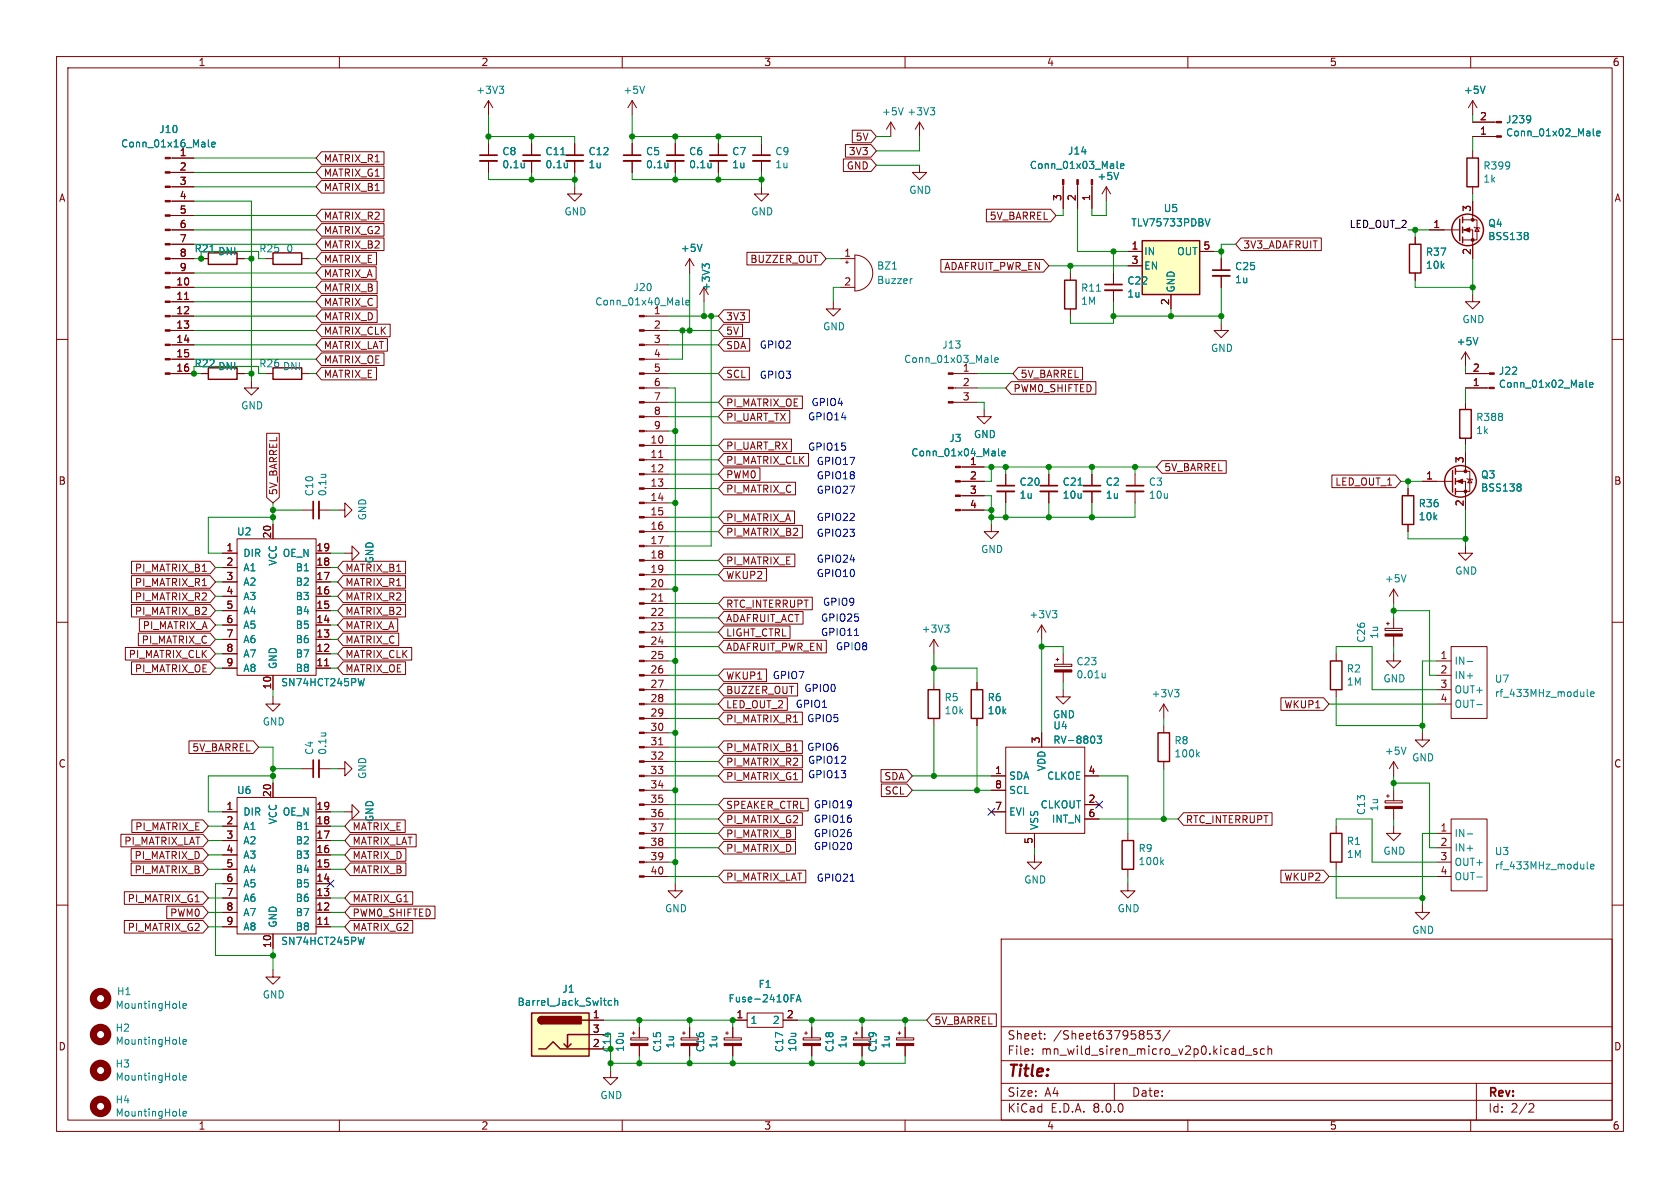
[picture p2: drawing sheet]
<svg xmlns="http://www.w3.org/2000/svg" width="297mm" height="210mm" viewBox="0 0 297 210" stroke-linecap="round" stroke-linejoin="round" font-family="sans-serif">
<defs><g id="words">
<text font-size="2.8" fill="#840000" x="178" y="190.9">Title:</text>
<g font-size="2.1" fill="#840000">
<text x="178" y="184">Sheet:</text>
<text x="186.2" y="184">/Sheet63795853/</text>
<text x="178" y="186.7">File:</text>
<text x="184.1" y="186.7">mn_wild_siren_micro_v2p0.kicad_sch</text>
<text x="178" y="196.9">KiCad</text>
<text x="178" y="194.1">Size:</text>
<text x="184.7" y="194.1">A4</text>
<text x="185.7" y="196.9">E.D.A.</text>
<text x="193.3" y="196.9">8.0.0</text>
<text x="200" y="194.1">Date:</text>
<text x="263" y="194.3">Rev:</text>
<text x="263" y="196.9">Id:</text>
<text x="267.1" y="196.9">2/2</text>
</g>
<g font-size="1.8" fill="#840000">
<text x="35" y="11.9">1</text>
<text x="85" y="11.9">2</text>
<text x="135" y="11.9">3</text>
<text x="185" y="11.9">4</text>
<text x="235" y="11.9">5</text>
<text x="285" y="11.9">6</text>
<text x="261.5" y="23.9">1</text>
<text x="261.5" y="21.3">2</text>
<text x="31.7" y="27.7">1</text>
<text x="57.1" y="28.9">MATRIX_R1</text>
<text x="150" y="27.6">3V3</text>
<text x="151.2" y="25.1">5V</text>
<text x="10.3" y="35.9">A</text>
<text x="31.7" y="30.2">2</text>
<text x="31.7" y="32.8">3</text>
<text x="31.7" y="35.3">4</text>
<text x="57.1" y="31.4">MATRIX_G1</text>
<text x="57.1" y="34">MATRIX_B1</text>
<text x="149.6" y="30.2">GND</text>
<text x="187.7" y="35.6" transform="rotate(-90 187.7 35.6)">3</text>
<text x="190.2" y="35.6" transform="rotate(-90 190.2 35.6)">2</text>
<text x="192.8" y="35.6" transform="rotate(-90 192.8 35.6)">1</text>
<text x="285.3" y="35.9">A</text>
<text x="31.7" y="37.8">5</text>
<text x="31.7" y="40.4">6</text>
<text x="57.1" y="39.1">MATRIX_R2</text>
<text x="57.1" y="41.6">MATRIX_G2</text>
<text x="174.9" y="39.1">5V_BARREL</text>
<text x="253.3" y="40.4">1</text>
<text x="260.1" y="37.5" transform="rotate(-90 260.1 37.5)">3</text>
<text x="31.7" y="42.9">7</text>
<text x="31.7" y="45.5">8</text>
<text x="57.1" y="44.1">MATRIX_B2</text>
<text x="57.1" y="46.7">MATRIX_E</text>
<text x="132.5" y="46.7">BUZZER_OUT</text>
<text x="149.2" y="45.5">1</text>
<text x="166.8" y="47.9">ADAFRUIT_PWR_EN</text>
<text x="200" y="44.2">1</text>
<text x="200" y="46.7">3</text>
<text x="212.7" y="44.2">5</text>
<text x="219.7" y="44.1">3V3_ADAFRUIT</text>
<text x="260.1" y="45.2" transform="rotate(-90 260.1 45.2)">2</text>
<text x="31.1" y="50.5">10</text>
<text x="31.1" y="53.1">11</text>
<text x="31.7" y="48">9</text>
<text x="57.1" y="51.8">MATRIX_B</text>
<text x="57.1" y="49.2">MATRIX_A</text>
<text x="149.2" y="50.5">2</text>
<text x="31.1" y="55.6">12</text>
<text x="31.1" y="58.2">13</text>
<text x="57.1" y="59.4">MATRIX_CLK</text>
<text x="57.1" y="54.3">MATRIX_C</text>
<text x="57.1" y="56.8">MATRIX_D</text>
<text x="115.5" y="58.2">2</text>
<text x="128.3" y="59.4">5V</text>
<text x="128.3" y="56.8">3V3</text>
<text x="206.8" y="54" transform="rotate(-90 206.8 54)">2</text>
<text x="31.1" y="60.7">14</text>
<text x="31.1" y="63.2">15</text>
<text x="31.1" y="65.8">16</text>
<text x="57.1" y="61.9">MATRIX_LAT</text>
<text x="57.1" y="64.5">MATRIX_OE</text>
<text x="115.5" y="60.7">3</text>
<text x="115.5" y="63.2">4</text>
<text x="115.5" y="65.8">5</text>
<text x="128.3" y="61.9">SDA</text>
<text x="260.3" y="65.8">2</text>
<text x="57.1" y="67">MATRIX_E</text>
<text x="115.5" y="68.3">6</text>
<text x="115.5" y="70.9">7</text>
<text x="128.3" y="67">SCL</text>
<text x="170.1" y="68.3">2</text>
<text x="170.1" y="70.9">3</text>
<text x="179.1" y="69.5">PWM0_SHIFTED</text>
<text x="180.3" y="67">5V_BARREL</text>
<text x="260.3" y="68.3">1</text>
<text x="115.5" y="73.4">8</text>
<text x="115.5" y="75.9">9</text>
<text x="128.3" y="72.1">PI_MATRIX_OE</text>
<text x="128.3" y="74.6">PI_UART_TX</text>
<text x="114.9" y="78.5">10</text>
<text x="114.9" y="81">11</text>
<text x="114.9" y="83.6">12</text>
<text x="128.3" y="79.7">PI_UART_RX</text>
<text x="128.3" y="82.2">PI_MATRIX_CLK</text>
<text x="171.4" y="82.3">1</text>
<text x="205.7" y="83.5">5V_BARREL</text>
<text x="258.8" y="82" transform="rotate(-90 258.8 82)">3</text>
<text x="10.3" y="85.9">B</text>
<text x="49.2" y="87.6" transform="rotate(-90 49.2 87.6)">5V_BARREL</text>
<text x="114.9" y="86.1">13</text>
<text x="114.9" y="88.6">14</text>
<text x="128.3" y="87.3">PI_MATRIX_C</text>
<text x="128.3" y="84.8">PWM0</text>
<text x="171.4" y="84.8">2</text>
<text x="171.4" y="87.4">3</text>
<text x="171.4" y="89.9">4</text>
<text x="236" y="86">LED_OUT_1</text>
<text x="252" y="84.8">1</text>
<text x="258.8" y="89.6" transform="rotate(-90 258.8 89.6)">2</text>
<text x="285.3" y="85.9">B</text>
<text x="48" y="95.3" transform="rotate(-90 48 95.3)">20</text>
<text x="114.9" y="91.2">15</text>
<text x="114.9" y="93.7">16</text>
<text x="128.3" y="92.4">PI_MATRIX_A</text>
<text x="128.3" y="94.9">PI_MATRIX_B2</text>
<text x="23.7" y="101.3">PI_MATRIX_B1</text>
<text x="39.9" y="97.5">1</text>
<text x="39.9" y="100.1">2</text>
<text x="55.8" y="100.1">18</text>
<text x="55.8" y="97.5">19</text>
<text x="61" y="101.3">MATRIX_B1</text>
<text x="114.9" y="96.3">17</text>
<text x="114.9" y="98.8">18</text>
<text x="114.9" y="101.3">19</text>
<text x="128.3" y="100">PI_MATRIX_E</text>
<text x="23.7" y="106.4">PI_MATRIX_R2</text>
<text x="23.7" y="103.8">PI_MATRIX_R1</text>
<text x="39.9" y="102.6">3</text>
<text x="39.9" y="105.2">4</text>
<text x="39.9" y="107.7">5</text>
<text x="55.8" y="107.7">15</text>
<text x="55.8" y="105.2">16</text>
<text x="55.8" y="102.6">17</text>
<text x="61" y="106.4">MATRIX_R2</text>
<text x="61" y="103.8">MATRIX_R1</text>
<text x="114.9" y="103.9">20</text>
<text x="114.9" y="106.4">21</text>
<text x="128.3" y="102.6">WKUP2</text>
<text x="128.3" y="107.6">RTC_INTERRUPT</text>
<text x="23.7" y="108.9">PI_MATRIX_B2</text>
<text x="25" y="114">PI_MATRIX_C</text>
<text x="25.1" y="111.4">PI_MATRIX_A</text>
<text x="39.9" y="110.2">6</text>
<text x="39.9" y="112.8">7</text>
<text x="55.8" y="112.8">13</text>
<text x="55.8" y="110.2">14</text>
<text x="61" y="108.9">MATRIX_B2</text>
<text x="61" y="111.4">MATRIX_A</text>
<text x="61" y="114">MATRIX_C</text>
<text x="114.9" y="109">22</text>
<text x="114.9" y="111.5">23</text>
<text x="128.3" y="112.7">LIGHT_CTRL</text>
<text x="128.3" y="110.2">ADAFRUIT_ACT</text>
<text x="22.7" y="116.5">PI_MATRIX_CLK</text>
<text x="23.7" y="119.1">PI_MATRIX_OE</text>
<text x="39.9" y="115.3">8</text>
<text x="39.9" y="117.9">9</text>
<text x="55.8" y="117.9">11</text>
<text x="55.8" y="115.3">12</text>
<text x="61" y="119.1">MATRIX_OE</text>
<text x="61" y="116.5">MATRIX_CLK</text>
<text x="114.9" y="114">24</text>
<text x="114.9" y="116.6">25</text>
<text x="114.9" y="119.1">26</text>
<text x="128.3" y="115.3">ADAFRUIT_PWR_EN</text>
<text x="254.6" y="116.6">1</text>
<text x="254.6" y="119.1">2</text>
<text x="48" y="122" transform="rotate(-90 48 122)">10</text>
<text x="114.9" y="121.7">27</text>
<text x="114.9" y="124.2">28</text>
<text x="128.3" y="120.3">WKUP1</text>
<text x="128.3" y="125.4">LED_OUT_2</text>
<text x="128.3" y="122.9">BUZZER_OUT</text>
<text x="226.9" y="125.4">WKUP1</text>
<text x="254.6" y="121.7">3</text>
<text x="254.6" y="124.2">4</text>
<text x="114.9" y="126.7">29</text>
<text x="114.9" y="129.3">30</text>
<text x="114.9" y="131.8">31</text>
<text x="128.3" y="128">PI_MATRIX_R1</text>
<text x="183.9" y="131.5" transform="rotate(-90 183.9 131.5)">3</text>
<text x="10.3" y="135.9">C</text>
<text x="33.9" y="133">5V_BARREL</text>
<text x="114.9" y="134.4">32</text>
<text x="114.9" y="136.9">33</text>
<text x="128.3" y="133">PI_MATRIX_B1</text>
<text x="128.3" y="135.6">PI_MATRIX_R2</text>
<text x="175.8" y="136.9">1</text>
<text x="192.3" y="136.9">4</text>
<text x="285.3" y="135.9">C</text>
<text x="39.9" y="143.3">1</text>
<text x="48" y="141" transform="rotate(-90 48 141)">20</text>
<text x="55.8" y="143.3">19</text>
<text x="114.9" y="139.4">34</text>
<text x="114.9" y="142">35</text>
<text x="128.3" y="143.2">SPEAKER_CTRL</text>
<text x="128.3" y="138.1">PI_MATRIX_G1</text>
<text x="156.2" y="138.1">SDA</text>
<text x="156.3" y="140.7">SCL</text>
<text x="175.8" y="143.3">7</text>
<text x="175.8" y="139.4">8</text>
<text x="192.3" y="142">2</text>
<text x="21.9" y="149.5">PI_MATRIX_LAT</text>
<text x="23.8" y="147">PI_MATRIX_E</text>
<text x="39.9" y="145.8">2</text>
<text x="39.9" y="148.3">3</text>
<text x="55.8" y="148.3">17</text>
<text x="55.8" y="145.8">18</text>
<text x="62.2" y="149.5">MATRIX_LAT</text>
<text x="62.2" y="147">MATRIX_E</text>
<text x="114.9" y="144.5">36</text>
<text x="114.9" y="147.1">37</text>
<text x="114.9" y="149.6">38</text>
<text x="128.3" y="148.3">PI_MATRIX_B</text>
<text x="128.3" y="145.7">PI_MATRIX_G2</text>
<text x="182.6" y="149.3" transform="rotate(-90 182.6 149.3)">5</text>
<text x="192.3" y="144.5">6</text>
<text x="209.5" y="145.7">RTC_INTERRUPT</text>
<text x="254.6" y="147.1">1</text>
<text x="254.6" y="149.6">2</text>
<text x="23.7" y="154.6">PI_MATRIX_B</text>
<text x="23.7" y="152.1">PI_MATRIX_D</text>
<text x="39.9" y="150.9">4</text>
<text x="39.9" y="153.4">5</text>
<text x="39.9" y="156">6</text>
<text x="55.8" y="156">14</text>
<text x="55.8" y="153.4">15</text>
<text x="55.8" y="150.9">16</text>
<text x="62.2" y="152.1">MATRIX_D</text>
<text x="62.2" y="154.6">MATRIX_B</text>
<text x="114.9" y="152.1">39</text>
<text x="114.9" y="154.7">40</text>
<text x="128.3" y="150.8">PI_MATRIX_D</text>
<text x="128.3" y="155.9">PI_MATRIX_LAT</text>
<text x="226.9" y="155.9">WKUP2</text>
<text x="254.6" y="152.1">3</text>
<text x="254.6" y="154.7">4</text>
<text x="22.5" y="159.7">PI_MATRIX_G1</text>
<text x="39.9" y="158.5">7</text>
<text x="39.9" y="161">8</text>
<text x="55.8" y="161">12</text>
<text x="55.8" y="158.5">13</text>
<text x="62.2" y="159.7">MATRIX_G1</text>
<text x="22.5" y="164.8">PI_MATRIX_G2</text>
<text x="30" y="162.2">PWM0</text>
<text x="39.9" y="163.6">9</text>
<text x="48" y="167.7" transform="rotate(-90 48 167.7)">10</text>
<text x="55.8" y="163.6">11</text>
<text x="62.2" y="164.8">MATRIX_G2</text>
<text x="62.2" y="162.2">PWM0_SHIFTED</text>
<text x="10.3" y="185.9">D</text>
<text x="104.7" y="180.1">1</text>
<text x="104.7" y="185.2">2</text>
<text x="104.7" y="182.6">3</text>
<text x="130.1" y="180.1">1</text>
<text x="139" y="180.1">2</text>
<text x="165.1" y="181.3">5V_BARREL</text>
<text x="285.3" y="185.9">D</text>
<text x="35" y="199.9">1</text>
<text x="85" y="199.9">2</text>
<text x="135" y="199.9">3</text>
<text x="185" y="199.9">4</text>
<text x="235" y="199.9">5</text>
<text x="285" y="199.9">6</text>
</g>
<g font-size="1.8" fill="#008484">
<text x="84.1" y="16.8">+3V3</text>
<text x="110.1" y="16.8">+5V</text>
<text x="258.7" y="16.8">+5V</text>
<text x="28" y="23.7">J10</text>
<text x="155.8" y="20.6">+5V</text>
<text x="160.3" y="20.6">+3V3</text>
<text x="266.2" y="22">J239</text>
<text x="21.3" y="26.3">Conn_01x16_Male</text>
<text x="88.7" y="27.6">C8</text>
<text x="88.7" y="29.9">0.1u</text>
<text x="96.3" y="27.6">C11</text>
<text x="96.3" y="29.9">0.1u</text>
<text x="103.9" y="29.9">1u</text>
<text x="103.9" y="27.6">C12</text>
<text x="114.1" y="27.6">C5</text>
<text x="114.1" y="29.9">0.1u</text>
<text x="121.7" y="27.6">C6</text>
<text x="121.7" y="29.9">0.1u</text>
<text x="129.3" y="27.6">C7</text>
<text x="129.3" y="29.9">1u</text>
<text x="137" y="27.6">C9</text>
<text x="137" y="29.9">1u</text>
<text x="188.7" y="27.5">J14</text>
<text x="266.2" y="24.3">Conn_01x02_Male</text>
<text x="160.7" y="34.5">GND</text>
<text x="182" y="30.1">Conn_01x03_Male</text>
<text x="193.9" y="32">+5V</text>
<text x="262.1" y="30.2">R399</text>
<text x="262.1" y="32.5">1k</text>
<text x="99.7" y="38.3">GND</text>
<text x="132.7" y="38.3">GND</text>
<text x="199.9" y="40.2">TLV75733PDBV</text>
<text x="205.6" y="37.7">U5</text>
<text x="263" y="40.3">Q4</text>
<text x="34.3" y="44.8">R21</text>
<text x="38.5" y="45.3">DNI</text>
<text x="45.7" y="44.8">R25</text>
<text x="50.5" y="44.8">0</text>
<text x="120.3" y="44.7">+5V</text>
<text x="154.9" y="47.9">BZ1</text>
<text x="202.2" y="45.3">IN</text>
<text x="202.2" y="47.9">EN</text>
<text x="208" y="45.3">OUT</text>
<text x="218.2" y="48">C25</text>
<text x="252" y="47.7">10k</text>
<text x="252" y="45.4">R37</text>
<text x="263" y="42.6">BSS138</text>
<text x="111.9" y="51.7">J20</text>
<text x="125.7" y="51.6" transform="rotate(-90 125.7 51.6)">+3V3</text>
<text x="154.9" y="50.4">Buzzer</text>
<text x="191" y="51.8">R11</text>
<text x="199.2" y="52.8">1u</text>
<text x="199.2" y="50.5">C22</text>
<text x="207.9" y="51.8" transform="rotate(-90 207.9 51.8)">GND</text>
<text x="218.2" y="50.3">1u</text>
<text x="105.1" y="54.2">Conn_01x40_Male</text>
<text x="115.5" y="55.6">1</text>
<text x="145.4" y="58.6">GND</text>
<text x="191" y="54.1">1M</text>
<text x="258.4" y="57.3">GND</text>
<text x="34.3" y="65.1">R22</text>
<text x="38.5" y="65.6">DNI</text>
<text x="45.7" y="65.1">R26</text>
<text x="49.9" y="65.6">DNI</text>
<text x="159.7" y="64.4">Conn_01x03_Male</text>
<text x="166.5" y="61.8">J13</text>
<text x="170.1" y="65.8">1</text>
<text x="214" y="62.4">GND</text>
<text x="257.4" y="61.2">+5V</text>
<text x="264.9" y="66.4">J22</text>
<text x="264.9" y="68.8">Conn_01x02_Male</text>
<text x="42.5" y="72.6">GND</text>
<text x="172.1" y="77.6">GND</text>
<text x="260.9" y="74.6">R388</text>
<text x="260.9" y="76.9">1k</text>
<text x="161" y="80.9">Conn_01x04_Male</text>
<text x="167.7" y="78.3">J3</text>
<text x="55.6" y="87.8" transform="rotate(-90 55.6 87.8)">C10</text>
<text x="57.9" y="87.8" transform="rotate(-90 57.9 87.8)">0.1u</text>
<text x="180.1" y="88.4">1u</text>
<text x="180.1" y="86.1">C20</text>
<text x="187.8" y="86.1">C21</text>
<text x="187.8" y="88.4">10u</text>
<text x="195.4" y="86.1">C2</text>
<text x="195.4" y="88.4">1u</text>
<text x="203" y="86.1">C3</text>
<text x="203" y="88.4">10u</text>
<text x="250.7" y="89.9">R36</text>
<text x="261.7" y="84.8">Q3</text>
<text x="261.7" y="87.1">BSS138</text>
<text x="41.8" y="94.8">U2</text>
<text x="64.9" y="92.1" transform="rotate(-90 64.9 92.1)">GND</text>
<text x="250.7" y="92.2">10k</text>
<text x="42.9" y="98.7">DIR</text>
<text x="42.9" y="101.2">A1</text>
<text x="49.1" y="100.1" transform="rotate(-90 49.1 100.1)">VCC</text>
<text x="49.9" y="98.7">OE_N</text>
<text x="52.2" y="101.2">B1</text>
<text x="66.2" y="99.7" transform="rotate(-90 66.2 99.7)">GND</text>
<text x="173.4" y="98">GND</text>
<text x="257.2" y="101.8">GND</text>
<text x="42.9" y="103.7">A2</text>
<text x="42.9" y="106.3">A3</text>
<text x="52.2" y="106.3">B3</text>
<text x="52.2" y="103.7">B2</text>
<text x="244.7" y="103.1">+5V</text>
<text x="42.9" y="108.8">A4</text>
<text x="42.9" y="111.4">A5</text>
<text x="42.9" y="113.9">A6</text>
<text x="52.2" y="113.9">B6</text>
<text x="52.2" y="111.4">B5</text>
<text x="52.2" y="108.8">B4</text>
<text x="162.8" y="112">+3V3</text>
<text x="181.9" y="109.5">+3V3</text>
<text x="241.5" y="113.7" transform="rotate(-90 241.5 113.7)">C26</text>
<text x="243.8" y="113" transform="rotate(-90 243.8 113)">1u</text>
<text x="42.9" y="116.4">A7</text>
<text x="42.9" y="119">A8</text>
<text x="49.1" y="118.4" transform="rotate(-90 49.1 118.4)">GND</text>
<text x="52.2" y="119">B8</text>
<text x="52.2" y="116.4">B7</text>
<text x="190.2" y="117.8">C23</text>
<text x="238" y="119.1">R2</text>
<text x="257" y="117.7">IN-</text>
<text x="49.6" y="121.5">SN74HCT245PW</text>
<text x="166.9" y="124.2">R5</text>
<text x="174.5" y="124.2">R6</text>
<text x="190.2" y="120.1">0.01u</text>
<text x="203.5" y="123.5">+3V3</text>
<text x="238" y="121.4">1M</text>
<text x="244.5" y="120.8">GND</text>
<text x="257" y="120.2">IN+</text>
<text x="257" y="122.8">OUT+</text>
<text x="257" y="125.3">OUT-</text>
<text x="264.2" y="120.9">U7</text>
<text x="264.2" y="123.4">rf_433MHz_module</text>
<text x="46.4" y="128.4">GND</text>
<text x="166.9" y="126.5">10k</text>
<text x="174.5" y="126.5">10k</text>
<text x="186.1" y="127.2">GND</text>
<text x="186.1" y="129.1">U4</text>
<text x="186.1" y="131.7">RV-8803</text>
<text x="207.5" y="131.8">R8</text>
<text x="55.6" y="133.5" transform="rotate(-90 55.6 133.5)">C4</text>
<text x="57.9" y="133.5" transform="rotate(-90 57.9 133.5)">0.1u</text>
<text x="64.9" y="137.8" transform="rotate(-90 64.9 137.8)">GND</text>
<text x="185" y="136.4" transform="rotate(-90 185 136.4)">VDD</text>
<text x="207.5" y="134.1">100k</text>
<text x="244.7" y="133.6">+5V</text>
<text x="249.6" y="134.8">GND</text>
<text x="41.8" y="140.6">U6</text>
<text x="178.3" y="138">SDA</text>
<text x="178.3" y="140.6">SCL</text>
<text x="183.9" y="143.1">CLKOUT</text>
<text x="185" y="138">CLKOE</text>
<text x="243.8" y="143.5" transform="rotate(-90 243.8 143.5)">1u</text>
<text x="42.9" y="144.4">DIR</text>
<text x="42.9" y="146.9">A1</text>
<text x="42.9" y="149.5">A2</text>
<text x="49.1" y="145.8" transform="rotate(-90 49.1 145.8)">VCC</text>
<text x="49.9" y="144.4">OE_N</text>
<text x="52.2" y="149.5">B2</text>
<text x="52.2" y="146.9">B1</text>
<text x="66.2" y="145.4" transform="rotate(-90 66.2 145.4)">GND</text>
<text x="178.3" y="144.4">EVI</text>
<text x="183.7" y="146.8" transform="rotate(-90 183.7 146.8)">VSS</text>
<text x="185.9" y="145.6">INT_N</text>
<text x="238" y="149.6">R1</text>
<text x="241.5" y="144.2" transform="rotate(-90 241.5 144.2)">C13</text>
<text x="257" y="148.2">IN-</text>
<text x="42.9" y="152">A3</text>
<text x="42.9" y="154.5">A4</text>
<text x="52.2" y="154.5">B4</text>
<text x="52.2" y="152">B3</text>
<text x="201.2" y="150.8">R9</text>
<text x="201.2" y="153.1">100k</text>
<text x="238" y="151.9">1M</text>
<text x="244.5" y="151.3">GND</text>
<text x="257" y="150.7">IN+</text>
<text x="257" y="153.3">OUT+</text>
<text x="257" y="155.8">OUT-</text>
<text x="264.2" y="151.4">U3</text>
<text x="264.2" y="153.9">rf_433MHz_module</text>
<text x="42.9" y="157.1">A5</text>
<text x="42.9" y="159.6">A6</text>
<text x="52.2" y="159.6">B6</text>
<text x="52.2" y="157.1">B5</text>
<text x="117.5" y="161.5">GND</text>
<text x="181" y="156.4">GND</text>
<text x="197.5" y="161.5">GND</text>
<text x="42.9" y="162.2">A7</text>
<text x="42.9" y="164.7">A8</text>
<text x="49.1" y="164.1" transform="rotate(-90 49.1 164.1)">GND</text>
<text x="49.6" y="167.2">SN74HCT245PW</text>
<text x="52.2" y="164.7">B8</text>
<text x="52.2" y="162.2">B7</text>
<text x="249.6" y="165.3">GND</text>
<text x="20.3" y="178.5">MountingHole</text>
<text x="20.6" y="176.1">H1</text>
<text x="46.4" y="176.7">GND</text>
<text x="91.4" y="178">Barrel_Jack_Switch</text>
<text x="99.3" y="175.7">J1</text>
<text x="128.7" y="177.4">Fuse-2410FA</text>
<text x="134" y="174.9">F1</text>
<text x="20.3" y="182.6">H2</text>
<text x="20.3" y="184.9">MountingHole</text>
<text x="119.4" y="185.4" transform="rotate(-90 119.4 185.4)">1u</text>
<text x="127" y="185.4" transform="rotate(-90 127 185.4)">1u</text>
<text x="132.6" y="181.2">1</text>
<text x="136.5" y="181.2">2</text>
<text x="149.9" y="185.4" transform="rotate(-90 149.9 185.4)">1u</text>
<text x="157.5" y="185.4" transform="rotate(-90 157.5 185.4)">1u</text>
<text x="20.3" y="188.9">H3</text>
<text x="20.3" y="191.2">MountingHole</text>
<text x="110.5" y="186" transform="rotate(-90 110.5 186)">10u</text>
<text x="117.1" y="186.1" transform="rotate(-90 117.1 186.1)">C15</text>
<text x="124.7" y="186.1" transform="rotate(-90 124.7 186.1)">C16</text>
<text x="138.7" y="186.1" transform="rotate(-90 138.7 186.1)">C17</text>
<text x="141" y="186" transform="rotate(-90 141 186)">10u</text>
<text x="147.5" y="186.1" transform="rotate(-90 147.5 186.1)">C18</text>
<text x="155.2" y="186.1" transform="rotate(-90 155.2 186.1)">C19</text>
<text x="20.3" y="195.3">H4</text>
<text x="20.3" y="197.6">MountingHole</text>
<text x="106" y="194.5">GND</text>
</g>
<text font-size="1.8" x="238.5" y="40.4">LED_OUT_2</text>
<g font-size="1.8" fill="#0000c2">
<text x="134.2" y="61.8">GPIO2</text>
<text x="134.2" y="67.2">GPIO3</text>
<text x="143.4" y="72">GPIO4</text>
<text x="142.8" y="74.5">GPIO14</text>
<text x="142.8" y="79.9">GPIO15</text>
<text x="144.3" y="82.4">GPIO17</text>
<text x="144.3" y="87.5">GPIO27</text>
<text x="144.3" y="84.9">GPIO18</text>
<text x="144.3" y="95.1">GPIO23</text>
<text x="144.3" y="92.3">GPIO22</text>
<text x="144.3" y="99.7">GPIO24</text>
<text x="144.3" y="102.2">GPIO10</text>
<text x="145.4" y="107.3">GPIO9</text>
<text x="145" y="112.6">GPIO11</text>
<text x="145" y="110.1">GPIO25</text>
<text x="147.7" y="115.2">GPIO8</text>
<text x="136.5" y="120.2">GPIO7</text>
<text x="140.6" y="125.3">GPIO1</text>
<text x="142.1" y="122.5">GPIO0</text>
<text x="142.6" y="127.9">GPIO5</text>
<text x="142.6" y="132.9">GPIO6</text>
<text x="142.8" y="137.8">GPIO13</text>
<text x="142.8" y="135.2">GPIO12</text>
<text x="143.8" y="143.1">GPIO19</text>
<text x="143.8" y="148.2">GPIO26</text>
<text x="143.8" y="145.6">GPIO16</text>
<text x="143.8" y="150.5">GPIO20</text>
<text x="144.3" y="156.1">GPIO21</text>
</g>
<text font-size="1.8" fill="#008400" x="108.2" y="186.1" transform="rotate(-90 108.2 186.1)">C14</text>
</g></defs>
<g fill="none" stroke="#840000" stroke-width=".18">
<path d="M10 10h277v190h-277zM12 12h273v186h-273zM60 10v2M110 10v2M160 10v2M210 10v2M260 10v2M30.1 38.1h4.2M30.1 35.6h4.2M30.1 33h4.2M30.1 30.5h4.2M30.1 27.9h4.2"/>
<path d="M127 25.4v2M127 28.4v2.1M134.6 33v1.3h1.3l-1.3 1.3-1.3-1.3h1.3M134.6 25.4v2M134.6 28.4v2.1M157.5 21.6l-.8 1.3M157.5 21.6v2.5M157.5 21.6l.7 1.3M162.6 29.2v1.3h1.2l-1.2 1.3-1.3-1.3h1.3M162.6 21.6l-.8 1.3M162.6 21.6v2.5M162.6 21.6l.7 1.3"/>
<path d="M188 32.6v4.2M190.5 32.6v4.2M193 32.6v4.2M195.6 33l-.8 1.3M195.6 33v2.6M195.6 33l.7 1.3M10 60h2M30.1 45.7h4.2M30.1 50.8h4.2M30.1 58.4h4.2M30.1 55.9h4.2M30.1 53.3h4.2"/>
<path d="M30.1 48.3h4.2M30.1 43.2h4.2M30.1 40.6h4.2M32.6 52.9h.8M35.6 45.7h1.2M41.9 45.7h1.3M47 45.7h1.3M53.3 45.7h1.3M121.9 45.7v2.6M121.9 45.7l-.7 1.3M121.9 45.7l.8 1.3M123.7 52.1l.8-1.3v2.5"/>
<path d="M147.3 53.3v1.3h1.3l-1.3 1.3-1.3-1.3h1.3M148.6 45.7h2.5M148.6 50.8h2.5M149.5 46.4h.5M149.7 46.1v.5M151.1 45.1a3.2 3.2 0 0 1 3.2 3.2 3.2 3.2 0 0 1-3.2 3.1zM215.9 45.7v2.1M215.9 48.8v2M285 60h2M30.1 66h4.2M30.1 63.5h4.2M30.1 61h4.2"/>
<path d="M35.6 66h1.2M41.9 66h1.3M44.4 67.3v1.3h1.3l-1.3 1.3-1.2-1.3h1.2M47 66h1.3M53.3 66h1.3M177.8 83.8v2.1M177.8 86.9v2M185.4 83.8v2.1M185.4 86.9v2M193 83.8v2.1M193 86.9v2M200.7 83.8v2.1"/>
<path d="M200.7 86.9v2M10 110h2M285 110h2M10 160h2M285 160h2M177 166h108v32h-108zM60 198v2M110 198v2M120.4 183.5h3v.3h-3zM120.6 182.6h.6M120.9 182.4v.5M121.9 181.6v1.9"/>
<path d="M121.9 184.8v1.9M128 183.5h3.1v.3h-3.1zM128.3 182.6h.5M128.5 182.4v.5M129.5 181.6v1.9M129.5 184.8v1.9M142 183.5h3v.3h-3zM142.2 182.6h.5M142.5 182.4v.5M143.5 181.6v1.9M143.5 184.8v1.9M160 198v2"/>
<path d="M177 194.5h108M177 191.5h108M177 187.5h108M177 181.5h108M182.5 186.3v.1M182.5 185.5v.1M184.7 183.6v.1M184.7 182.8v.1M197 191.5v3M202.9 182.2h.7M202.9 182.8h.5l.3 .3-.2 .5h-.6M204.2 182.2h.9l-.5 .6 .4 .1v.7l-.2 .1h-.4l-.2-.1"/>
<path d="M206.8 182.1l-1.3 2M210 198v2M220.2 186.5h1.1M222.2 185.5l-.4-.1-.2 .2 .1 .2 .5 .2v.3h-.6M223.5 185.5l-.4-.1-.3 .3v.4l.2 .2h.5M224.2 185.5l.2-.1 .3 .1 .1 .9M224.2 184.9v1.5M260 198v2M261 191.5v6.5M270.5 195.1l.5 .1 .2 .3-1 1.1h1"/>
</g>
<path d="M125.5 28.4h3M133.1 28.4h3M214.4 48.8h3M176.3 86.9h3M183.9 86.9h3M191.5 86.9h3.1M199.1 86.9h3.1" fill="none" stroke="#840000" stroke-width=".33"/>
<path d="M125.5 27.4h3M133.1 27.4h3M214.4 47.8h3M176.3 85.9h3M183.9 85.9h3M191.5 85.9h3.1M199.1 85.9h3.1" fill="none" stroke="#840000" stroke-width=".3"/>
<g fill="#840000" stroke="#840000" stroke-width=".18">
<path d="M142 184.5h3v.3h-3z"/>
<path d="M128 184.5h3.1v.3h-3.1z"/>
<path d="M120.4 184.5h3v.3h-3z"/>
<path d="M29.2 65.9h.9v.3h-.9z"/>
<path d="M29.2 63.4h.9v.2h-.9z"/>
<path d="M29.2 60.8h.9v.3h-.9z"/>
<path d="M29.2 58.3h.9v.2h-.9z"/>
<path d="M29.2 55.8h.9v.2h-.9z"/>
<path d="M29.2 53.2h.9v.3h-.9z"/>
<path d="M29.2 50.7h.9v.2h-.9z"/>
<path d="M29.2 48.1h.9v.3h-.9z"/>
<path d="M29.2 45.6h.9v.2h-.9z"/>
<path d="M29.2 43.1h.9v.2h-.9z"/>
<path d="M29.2 40.5h.9v.3h-.9z"/>
<path d="M29.2 38h.9v.2h-.9z"/>
<path d="M29.2 35.4h.9v.3h-.9z"/>
<path d="M29.2 32.9h.9v.2h-.9z"/>
<path d="M29.2 30.4h.9v.2h-.9z"/>
<path d="M29.2 27.8h.9v.3h-.9z"/>
<path d="M187.8 31.8h.3v.8h-.3z"/>
<path d="M190.4 31.8h.2v.8h-.2z"/>
<path d="M192.9 31.8h.3v.8h-.3z"/>
</g>
<g fill="none" stroke="#008484" stroke-width=".18">
<path d="M159.7 19l-.4 1.3M164.5 19h.7l-.4 .5M165 19.5l.2 .3v.3l-.2 .2M36.8 24.7v1.1l.2 .2M37.4 25.6l.6-.2v-.2l-.4-.1-.2 .2 .1 .6h.5M197.5 28.5v1.1l.2 .2M197.8 30.5l-.4 1.2M198.1 29.4l.6-.2-.1-.2-.3-.1-.2 .2v.6h.5M37.1 44.5h.7M124.1 43.2l-.4 1.2M124.6 47.1l-.4-.5v.8M124.6 46.9l.3-.3h.3l.2 .3"/>
<path d="M157.8 47.6h.7M161.3 49.3h-.3M190.6 85.8h.7"/>
</g>
<path d="M36.8 44.7h5.1v2h-5.1zM48.3 44.7h5v2h-5zM36.8 65h5.1v2.1h-5.1zM48.3 65h5v2.1h-5z" fill="none" stroke="#840000" stroke-width=".25"/>
<path d="M201.9 42.5h10.2v9.6h-10.2z" fill="#ffffc2"/>
<g fill="none" stroke="#840000" stroke-width=".25">
<path d="M258.1 38.7v3.8M258.6 38.4v1M259.3 27.9h2.1v5.1h-2.1zM188.2 49.5h2v5.1h-2zM201.9 42.5h10.2v9.6h-10.2zM249.2 43.2h2v5.1h-2zM258.6 40.1v1M258.6 41.9v1M258.1 72.4h2v5.1h-2zM247.9 87.6h2v5.1h-2zM256.8 83.2v3.8M257.3 82.8v1"/>
<path d="M257.3 84.6v1M257.3 86.4v1M198.4 148.6h2v5.1h-2z"/>
<circle cx="259.5" cy="40.6" r="2.79"/>
<circle cx="258.2" cy="85.1" r="2.79"/>
</g>
<g fill="none" stroke="#840000" stroke-width=".18">
<path d="M260.3 17.8l-.7 1.3M260.3 17.8v2.5M260.3 17.8l.8 1.3M94 25.4v2M94 28.4v2.1M119.4 25.4v2M119.4 28.4v2.1M258.6 38.9h2.5v3.5h-2.5M260.3 26.7v1.2M260.3 33v1.3M260.3 35.6v3.3M260.3 21.6h4.3"/>
<path d="M260.3 24.1h4.3M113.9 58.4h4.2M113.9 55.9h4.2M189.2 48.3v1.2M189.2 54.6v1.3M196.8 48.3v2M196.8 51.3v2M199.4 44.5h2.5M199.4 47h2.5M207 52.1v2.5M212.1 44.5h2.5M215.9 57.2v1.2h1.3l-1.3 1.3-1.3-1.3h1.3"/>
<path d="M250.2 41.9v1.3M250.2 48.3v1.2M252.7 40.6h5.4M258.6 40.6h1.7v5.1M260.3 52.1v1.2h1.3l-1.3 1.3-1.2-1.3h1.2M260.6 40.1l.1 .2h.8l.1 .1M261.1 40.3l.4 .6h-.8zM113.9 78.7h4.2M113.9 76.2h4.2M113.9 73.7h4.2M113.9 71.1h4.2M113.9 68.6h4.2"/>
<path d="M113.9 66h4.2M113.9 63.5h4.2M113.9 61h4.2M174 72.4v1.3h1.3l-1.3 1.2-1.3-1.2h1.3M259.1 68.6h4.2M259.1 66h4.2M259.1 62.2v2.6M259.1 71.1v1.3M259.1 77.5v1.2M259.1 62.2l-.8 1.3M259.1 62.2l.7 1.3M113.9 99.1h4.2"/>
<path d="M113.9 96.5h4.2M113.9 94h4.2M113.9 91.4h4.2M113.9 88.9h4.2M113.9 86.4h4.2M113.9 83.8h4.2M113.9 81.3h4.2M116.4 80.9h.8M248.9 86.4v1.2M248.9 92.7v1.3M251.5 85.1h5.3M257.3 85.1h1.8v5.1"/>
<path d="M257.3 83.3h2.5v3.6h-2.5M259.1 96.5v1.3h1.2l-1.2 1.3-1.3-1.3h1.3M259.1 80v3.3M259.3 84.6l.2 .1h.7l.1 .1M259.8 84.7l.4 .6h-.7zM113.9 119.4h4.2M113.9 116.8h4.2M113.9 114.3h4.2M113.9 111.8h4.2M113.9 109.2h4.2M113.9 106.7h4.2M113.9 104.1h4.2"/>
<path d="M113.9 101.6h4.2M116.4 106.3h.8M186.4 117.4h3.1v.4h-3.1zM186.7 116.6h.5M186.9 116.3v.5M188 115.6v1.8M188 118.8v1.9M244.9 111.1h3v.4h-3zM245.1 110.2h.5M245.4 110v.5M246.4 115.6v1.2h1.2l-1.2 1.3-1.3-1.3h1.3M246.4 104.1v2.6"/>
<path d="M246.4 109.2v1.9M246.4 112.4v1.9M246.4 104.1l-.8 1.3M246.4 104.1l.7 1.3M254 119.4h2.5M254 116.8h2.5M256.5 114.3h6.4v12.7h-6.4zM59.7 135.9h1.3v-1.3l1.2 1.3-1.2 1.3v-1.3M113.9 139.7h4.2M113.9 137.2h4.2M113.9 134.6h4.2M113.9 132.1h4.2"/>
<path d="M113.9 129.5h4.2M113.9 127h4.2M113.9 124.5h4.2M113.9 121.9h4.2M116.4 131.7h.8M188 121.9v1.3h1.2l-1.2 1.3-1.3-1.3h1.3M246.4 134.6l-.8 1.3M246.4 134.6v2.6M246.4 139.7v1.9M246.4 134.6l.7 1.3M251.5 129.5v1.3h1.2l-1.2 1.3-1.3-1.3h1.3M254 124.5h2.5"/>
<path d="M254 121.9h2.5M113.9 154.9h4.2M113.9 152.4h4.2M113.9 149.9h4.2M113.9 147.3h4.2M113.9 144.8h4.2M113.9 142.2h4.2M182.9 151.1v1.3h1.2l-1.2 1.3-1.3-1.3h1.3M199.4 156.2v1.3h1.3l-1.3 1.3-1.3-1.3h1.3M199.4 147.3v1.3M199.4 153.7v1.2M244.9 141.6h3v.3h-3z"/>
<path d="M245.1 140.7h.5M245.4 140.5v.5M246.4 146.1v1.2h1.2l-1.2 1.3-1.3-1.3h1.3M246.4 142.9v1.9M254 154.9h2.5M254 152.4h2.5M254 149.9h2.5M254 147.3h2.5M256.5 144.8h6.4v12.7h-6.4zM48.3 171.5v1.2h1.2l-1.2 1.3-1.3-1.3h1.3"/>
</g>
<g fill="none" stroke="#008484" stroke-width=".18">
<path d="M262.5 15.2l-.4 1.3M99.1 27.4h.8M100.3 28.8v.9M100.3 29.5l-.1 .1M125.7 28.8v.9M125.7 29.5l-.1 .1M213.1 38.7l.4 1.2 .4-1.2M270.5 20.5v.1a1.07 1.07 0 0 1-.1 1M270.6 21l-.1 .2M281.7 22.8v1l.2 .2M282.3 23.6l.6-.1-.1-.3h-.3l-.2 .2v.6h.5M120.6 52.6v1.1l.2 .2"/>
<path d="M121.3 53.5l.6-.1-.1-.3h-.4l-.1 .2v.6h.5M193.8 51.5h.8M261.3 59.7l-.4 1.3M269.9 41.1l.3 .2-.3 .3 .2 .2 .1 .3-.3 .3M280.4 67.2v1.1l.2 .2M281 68.1l.6-.2v-.2l-.4-.1-.2 .2 .1 .6h.5M268.7 85.5l.2 .3-.2 .3 .1 .1 .1 .4-.2 .2M195.4 119v.8M195.4 119.7l-.4 .1M248.6 101.6l-.4 1.3M259.4 116.9h1M248.6 132.1l-.4 1.2"/>
<path d="M261.1 124.6h.9M280.6 121.9v1.1l.2 .1M281.2 122.7l.6-.1-.1-.3h-.3l-.2 .2 .1 .6h.4M205.3 152.4l.4 .5M205.7 152l-.5 .5M259.4 147.4h1M261.1 155h.9M280.6 152.3v1.1l.2 .2M281.2 153.2l.6-.1-.1-.3h-.3l-.2 .1 .1 .7h.4M31.7 178.1l.2 .2M32.3 177.8l.6-.1v-.2l-.4-.1-.2 .2 .1 .6h.5M31.7 197.1l.2 .2"/>
<path d="M31.7 190.8l.2 .2M31.7 184.4l.2 .2M32.3 196.9l.6-.1v-.3h-.4l-.2 .1 .1 .6h.5M32.3 184.2l.6-.1v-.3h-.4l-.2 .1 .1 .6h.5M32.3 190.5l.6-.1v-.2l-.4-.1-.2 .2 .1 .6h.5"/>
</g>
<path d="M92.5 28.4h3M117.9 28.4h3M195.3 51.3h3.1" fill="none" stroke="#840000" stroke-width=".33"/>
<path d="M92.5 27.4h3M117.9 27.4h3M195.3 50.3h3.1" fill="none" stroke="#840000" stroke-width=".3"/>
<g fill="#840000" stroke="#840000" stroke-width=".18">
<path d="M244.9 142.5h3v.4h-3z"/>
<path d="M113 154.8h.9v.3h-.9z"/>
<path d="M113 152.3h.9v.2h-.9z"/>
<path d="M113 149.7h.9v.3h-.9z"/>
<path d="M113 147.2h.9v.2h-.9z"/>
<path d="M113 144.7h.9v.2h-.9z"/>
<path d="M113 142.1h.9v.3h-.9z"/>
<path d="M113 139.6h.9v.2h-.9z"/>
<path d="M113 137h.9v.3h-.9z"/>
<path d="M113 134.5h.9v.2h-.9z"/>
<path d="M113 132h.9v.2h-.9z"/>
<path d="M113 129.4h.9v.3h-.9z"/>
<path d="M113 126.9h.9v.2h-.9z"/>
<path d="M113 124.3h.9v.3h-.9z"/>
<path d="M113 121.8h.9v.2h-.9z"/>
<path d="M113 119.3h.9v.2h-.9z"/>
<path d="M113 116.7h.9v.3h-.9z"/>
<path d="M113 114.2h.9v.2h-.9z"/>
<path d="M113 111.6h.9v.3h-.9z"/>
<path d="M113 109.1h.9v.2h-.9z"/>
<path d="M113 106.6h.9v.2h-.9z"/>
<path d="M113 104h.9v.3h-.9z"/>
<path d="M113 101.5h.9v.2h-.9z"/>
<path d="M113 98.9h.9v.3h-.9z"/>
<path d="M113 96.4h.9v.2h-.9z"/>
<path d="M113 93.9h.9v.2h-.9z"/>
<path d="M113 91.3h.9v.3h-.9z"/>
<path d="M113 88.8h.9v.2h-.9z"/>
<path d="M113 86.2h.9v.3h-.9z"/>
<path d="M113 83.7h.9v.2h-.9z"/>
<path d="M113 81.2h.9v.2h-.9z"/>
<path d="M113 78.6h.9v.3h-.9z"/>
<path d="M113 76.1h.9v.2h-.9z"/>
<path d="M113 73.5h.9v.3h-.9z"/>
<path d="M113 71h.9v.2h-.9z"/>
<path d="M113 68.5h.9v.2h-.9z"/>
<path d="M113 65.9h.9v.3h-.9z"/>
<path d="M113 63.4h.9v.2h-.9z"/>
<path d="M113 60.8h.9v.3h-.9z"/>
<path d="M113 58.3h.9v.2h-.9z"/>
<path d="M113 55.8h.9v.2h-.9z"/>
<path d="M244.9 112.1h3v.3h-3z"/>
<path d="M264.6 21.5h.8v.2h-.8z"/>
<path d="M264.6 24h.8v.3h-.8z"/>
<path d="M258.8 40.6l1-.3v.7z"/>
<path d="M257.6 85.1l1-.4v.8z"/>
<path d="M186.4 118.4h3.1v.4h-3.1z"/>
<path d="M263.3 65.9h.9v.3h-.9z"/>
<path d="M263.3 68.5h.9v.2h-.9z"/>
<circle cx="260.3" cy="42.4" r=".25"/>
<circle cx="260.3" cy="38.9" r=".25"/>
<circle cx="259.1" cy="86.9" r=".25"/>
<circle cx="259.1" cy="83.3" r=".25"/>
</g>
<g fill="none" stroke="#840000" stroke-width="1.3">
<circle cx="17.8" cy="176.5" r="1.27"/>
<circle cx="17.8" cy="189.2" r="1.27"/>
<circle cx="17.8" cy="195.6" r="1.27"/>
<circle cx="17.8" cy="182.9" r="1.27"/>
</g>
<path d="M94 179.1h10.1v7.6h-10.1z" fill="#ffffc2"/>
<path d="M235.2 116.8h2v5.1h-2zM164.1 121.9h2v5.1h-2zM171.7 121.9h2v5.1h-2zM204.7 129.5h2.1v5.1h-2.1zM235.2 147.3h2v5.1h-2zM94 179.1h10.1v7.6h-10.1zM95.8 179.7a.64 .64 0 0 0-.7 .6 .64 .64 0 0 0 .7 .7M95.2 185.4h1.3l1.3-1.2 1.3 1.2h5M101 184.5l-.7 .7M102.9 180.3h1.2M104.1 182.9h-3.8v2.3l-.6-.7" fill="none" stroke="#840000" stroke-width=".25"/>
<g fill="#840000" stroke="#840000" stroke-width=".25">
<path d="M95.3 179.9l.5-.2v1.3a.63 .63 0 0 1-.6-.4 .63 .63 0 0 1 .1-.7z"/>
<path d="M95.8 179.7h6.9v1.3h-6.9z"/>
</g>
<g fill="none" stroke="#840000" stroke-width=".18">
<path d="M86.4 17.8v2.5M86.4 17.8l-.8 1.3M86.4 17.8l.7 1.3M111.8 17.8l-.8 1.3M111.8 17.8v2.5M111.8 17.8l.7 1.3M30.5 27.9h3.8M30.5 30.5h3.8M30.5 33h3.8M30.5 35.6h3.8M30.5 38.1h3.8M56.8 29.4h11.1v2.2h-11.1l-.9-1.1z"/>
<path d="M56.8 37h11.1v2.2h-11.1l-.9-1.1zM56.8 26.8h11.1v2.3h-11.1l-.9-1.2zM56.8 31.9h11.1v2.2h-11.1l-.9-1.1zM56.8 39.5h11.1v2.3h-11.1l-.9-1.2zM86.4 25.4v2M86.4 28.4v2.1M94 25.4v2M94 28.4v2.1M101.6 33v1.3h1.3l-1.3 1.3-1.3-1.3h1.3M101.6 25.4v2M101.6 28.4v2.1M111.8 25.4v2"/>
<path d="M111.8 28.4v2.1M119.4 25.4v2M119.4 28.4v2.1M127 25.4v2M127 28.4v2.1M149.1 28.1h4.9l.9 1.1-.9 1.1h-4.9zM149.5 25.6h4.5l.9 1.1-.9 1.1h-4.5zM150.7 23h3.3l.9 1.1-.9 1.1h-3.3zM174.4 37h11.3l1 1.1-1 1.1h-11.3zM188 33v3.8M190.5 33v3.8M193 33v3.8"/>
<path d="M260.3 35.6v2.5M260.3 24.1h3.9M260.3 21.6h3.9M30.5 45.7h3.8M30.5 50.8h3.8M30.5 53.3h3.8M30.5 55.9h3.8M30.5 58.4h3.8M30.5 40.6h3.8M30.5 43.2h3.8M30.5 48.3h3.8M32.6 52.9h.8"/>
<path d="M35.6 45.7h1.2M41.9 45.7h1.3M56.8 59.8h11.7v2.3h-11.7l-.9-1.1zM56.8 57.3h12.2v2.2h-12.2l-.9-1.1zM56.8 42.1h11.1v2.2h-11.1l-.9-1.1zM56.8 44.6h9.8v2.2h-9.8l-.9-1.1zM56.8 52.2h9.9v2.3h-9.9l-.9-1.2zM56.8 49.7h9.9v2.2h-9.9l-.9-1.1zM56.8 47.1h9.7v2.3h-9.7l-.9-1.1zM56.8 54.8h9.9v2.2h-9.9l-.9-1.1zM128 57.3h3.3v2.2h-3.3l-1-1.1zM128 54.8h4.5v2.2h-4.5l-1-1.1z"/>
<path d="M128 59.8h4.5v2.3h-4.5l-1-1.1zM132 44.6h13.1l.9 1.1-.9 1.1h-13.1zM166.3 45.9h18.2l.9 1.1-.9 1.1h-18.2zM196.8 48.3v2M196.8 51.3v2M199.4 44.5h2.5M199.4 47h2.5M207 52.1v2.5M212.1 44.5h2.5M215.9 45.7v2.1M215.9 48.8v2M219.4 42.1h14.2v2.2h-14.2l-1-1.1z"/>
<path d="M250.2 41.9v1.3M250.2 48.3v1.2M252.7 40.6h2.6M260.3 43.2v2.5M30.5 66h3.8M30.5 61h3.8M30.5 63.5h3.8M35.6 66h1.2M41.9 66h1.3M47.1 76.6h2.3v11.3l-1.1 1-1.2-1zM56.8 62.4h11.1v2.2h-11.1l-.9-1.1zM56.8 64.9h9.8v2.3h-9.8l-.9-1.2z"/>
<path d="M128 77.6h11.9v2.3h-11.9l-1-1.2zM128 70h13.9v2.2h-13.9l-1-1.1zM128 72.5h11.6v2.3h-11.6l-1-1.1zM128 64.9h4.5v2.3h-4.5l-1-1.2zM168.5 71.1h4.2M168.5 68.6h4.2M168.5 66h4.2M178.8 67.5h14.9v2.2h-14.9l-1-1.1zM180 64.9h11.4v2.3h-11.4l-.9-1.2zM259.1 68.6h3.8M259.1 66h3.8M23.2 99.2h13.9l1 1.1-1 1.1h-13.9z"/>
<path d="M39.4 97.8h2.5M41.9 95.3h14v24.1h-14zM48.3 92.7v2.6M53.3 90.2h2.1M55.9 97.8h2.5M56.4 90.2h2M59.7 90.2h1.3v-1.3l1.2 1.3-1.2 1.2v-1.2M60.6 99.2h11.1v2.2h-11.1l-.9-1.1zM61 97.8h1.2v-1.3l1.3 1.3-1.3 1.3v-1.3M128 90.3h12.5v2.3h-12.5l-1-1.2zM128 92.9h13.9v2.2h-13.9l-1-1.1zM128 97.9h12.5v2.3h-12.5l-1-1.1z"/>
<path d="M128 85.2h12.6v2.3h-12.6l-1-1.1zM128 80.2h14.9v2.2h-14.9l-1-1.1zM128 82.7h6.4v2.2h-6.4l-1-1.1zM169.8 90.2h4.2M169.8 87.6h4.2M169.8 85.1h4.2M169.8 82.6h4.2M175.3 92.7v1.3h1.2l-1.2 1.3-1.3-1.3h1.3M177.8 83.8v2.1M177.8 86.9v2M185.4 83.8v2.1M185.4 86.9v2"/>
<path d="M193 83.8v2.1M193 86.9v2M205.4 81.4h11.4v2.3h-11.4l-.9-1.1zM235.5 84h11.2l.9 1.1-.9 1.1h-11.2zM248.9 86.4v1.2M248.9 92.7v1.3M251.5 85.1h2.5M259.1 80v2.6M259.1 87.6v2.6M22.2 114.5h14.9l1 1.1-1 1.1h-14.9zM23.2 117h13.9l1 1.1-1 1.1h-13.9zM23.2 104.3h13.9l1 1.1-1 1.1h-13.9z"/>
<path d="M23.2 101.8h13.9l1 1.1-1 1.1h-13.9zM23.2 106.8h13.9l1 1.2-1 1.1h-13.9zM24.5 111.9h12.6l1 1.1-1 1.1h-12.6zM24.6 109.4h12.5l1 1.1-1 1.1h-12.5zM39.4 118.1h2.5M39.4 115.6h2.5M39.4 113h2.5M39.4 110.5h2.5M39.4 108h2.5M39.4 105.4h2.5M39.4 102.9h2.5M39.4 100.3h2.5"/>
<path d="M48.3 119.4v2.5M55.9 118.1h2.5M55.9 115.6h2.5M55.9 113h2.5M55.9 110.5h2.5M55.9 108h2.5M55.9 105.4h2.5M55.9 102.9h2.5M55.9 100.3h2.5M57.4 117.7h.7M60.6 117h11.1v2.2h-11.1l-.9-1.1zM60.6 104.3h11.1v2.2h-11.1l-.9-1.1z"/>
<path d="M60.6 101.8h11.1v2.2h-11.1l-.9-1.1zM60.6 106.8h11.1v2.3h-11.1l-.9-1.1zM60.6 114.5h12.2v2.2h-12.2l-.9-1.1zM60.6 109.4h9.7v2.2h-9.7l-.9-1.1zM60.6 111.9h9.9v2.2h-9.9l-.9-1.1zM128 100.5h7.5v2.2h-7.5l-1-1.1zM128 110.6h11.7v2.3h-11.7l-1-1.1zM128 118.3h7.5v2.2h-7.5l-1-1.1zM128 108.1h14v2.2h-14l-1-1.1zM128 113.2h18.1v2.2h-18.1l-1-1.1zM128 105.6h15.6v2.2h-15.6l-1-1.1zM165.1 113v2.6"/>
<path d="M165.1 113l-.8 1.3M165.1 113l.8 1.3M184.1 110.5v2.5M184.1 110.5l-.7 1.3M184.1 110.5l.8 1.3M236.2 115.6v1.2M33.4 131h11.4l.9 1.1-.9 1.1h-11.4zM48.3 123.2v1.3h1.2l-1.2 1.2-1.3-1.2h1.3M48.3 138.4v2.6M53.3 135.9h2.1M56.4 135.9h2M128 131h13.9v2.2h-13.9l-1-1.1z"/>
<path d="M128 133.5h13.9v2.2h-13.9l-1-1.1zM128 136h13.9v2.3h-13.9l-1-1.1zM128 125.9h13.9v2.2h-13.9l-1-1.1zM128 123.3h11.2v2.3h-11.2l-1-1.1zM128 120.8h13v2.2h-13l-1-1.1zM155.8 136h4.5l1 1.2-1 1.1h-4.5zM155.8 138.6h4.5l1 1.1-1 1.1h-4.5zM165.1 120.7v1.2M165.1 127v1.3M172.7 120.7v1.2M172.7 127v1.3M175.3 137.2h2.5"/>
<path d="M175.3 139.7h2.5M177.8 132.1h14v15.2h-14zM184.1 129.5v2.6M191.8 137.2h2.5M205.7 124.5l-.7 1.2M205.7 124.5v2.5M205.7 128.3v1.2M205.7 134.6v1.3M205.7 124.5l.8 1.2M226.4 123.3h7.6l.9 1.2-.9 1.1h-7.6zM236.2 121.9v1.3M21.4 147.5h14.5l.9 1.1-.9 1.1h-14.5z"/>
<path d="M22 157.6h13.9l.9 1.2-.9 1.1h-13.9zM23.2 152.6h12.7l.9 1.1-.9 1.1h-12.7zM23.2 150h12.7l.9 1.1-.9 1.1h-12.7zM23.3 144.9h12.6l.9 1.2-.9 1.1h-12.6zM39.4 143.5h2.5M39.4 158.8h2.5M39.4 156.2h2.5M39.4 153.7h2.5M39.4 151.1h2.5M39.4 148.6h2.5M39.4 146.1h2.5M41.9 141h14v24.1h-14z"/>
<path d="M55.9 143.5h2.5M55.9 158.8h2.5M55.9 156.2h2.5M55.9 153.7h2.5M55.9 151.1h2.5M55.9 148.6h2.5M55.9 146.1h2.5M61 143.5h1.2v-1.3l1.3 1.3-1.3 1.3v-1.3M61.9 150h9.9v2.2h-9.9l-.9-1.1zM61.9 147.5h11.7v2.2h-11.7l-.9-1.1zM61.9 144.9h9.7v2.3h-9.7l-.9-1.1zM61.9 157.6h11.1v2.3h-11.1l-.9-1.1z"/>
<path d="M61.9 152.6h9.9v2.2h-9.9l-.9-1.1zM119.4 156.2v1.3h1.2l-1.2 1.3-1.3-1.3h1.3M128 148.7h12.6v2.3h-12.6l-1-1.1zM128 153.8h14.5v2.3h-14.5l-1-1.2zM128 146.2h12.6v2.2h-12.6l-1-1.1zM128 143.7h13.9v2.2h-13.9l-1-1.1zM128 141.1h14.9v2.3h-14.9l-1-1.2zM175.3 143.5h2.5M182.9 147.3v2.6M191.8 142.2h2.5M191.8 144.8h2.5M209.2 143.7h15.7v2.2h-15.7l-.9-1.1z"/>
<path d="M226.4 153.8h7.6l.9 1.1-.9 1.2h-7.6zM236.2 146.1v1.2M236.2 152.4v1.3M22 162.7h13.9l.9 1.1-.9 1.1h-13.9zM29.5 160.2h6.4l.9 1.1-.9 1.1h-6.4zM39.4 163.8h2.5M39.4 161.3h2.5M48.3 165.1v2.5M55.9 163.8h2.5M55.9 161.3h2.5M57.4 163.4h.7M61.9 162.7h11.1v2.2h-11.1l-.9-1.1z"/>
<path d="M61.9 160.2h15v2.2h-15l-.9-1.1zM132.1 179.1h6.3v2.5h-6.3zM164.8 179.2h11.3v2.3h-11.3l-1-1.2zM251.5 160v1.3h1.2l-1.2 1.3-1.3-1.3h1.3M104.1 180.3h2.6M104.1 185.4h2.6M104.1 182.9h2.6M107.9 189.2v1.3h1.3l-1.3 1.3-1.2-1.3h1.2M111.5 183.5h3.1v.3h-3.1zM111.8 182.6h.5M112 182.4v.5M113 181.6v1.9"/>
<path d="M113 184.8v1.9M121.9 181.6v1.9M121.9 184.8v1.9M129.5 180.3h2.6M129.5 181.6v1.9M129.5 184.8v1.9M138.4 180.3h2.6M143.5 181.6v1.9M143.5 184.8v1.9M150.9 183.5h3v.3h-3zM151.1 182.6h.5M151.4 182.4v.5"/>
<path d="M152.4 181.6v1.9M152.4 184.8v1.9M158.5 183.5h3v.3h-3zM158.7 182.6h.6M159 182.4v.5M160 181.6v1.9M160 184.8v1.9"/>
</g>
<g fill="none" stroke="#008484" stroke-width=".18">
<path d="M88.3 15.2h.7l-.4 .5M88.8 15.7l.2 .3v.3l-.2 .2M114 15.2l-.5 1.3M262.5 15.2l-.4 1.3M36.8 24.7v1.1l.2 .2M37.4 25.6l.6-.2v-.2l-.4-.1-.2 .2 .1 .6h.5M92.7 28.8v.9M92.7 29.5l-.1 .1M99.1 27.4h.8M100.3 28.8v.9M100.3 29.5l-.1 .1M118.1 28.8v.9"/>
<path d="M118.1 29.5l-.1 .1M125.7 28.8v.9M125.7 29.5l-.1 .1M197.5 28.5v1.1l.2 .2M197.8 30.5l-.4 1.2M198.1 29.4l.6-.2-.1-.2-.3-.1-.2 .2v.6h.5M213.1 38.7l.4 1.2 .4-1.2M270.5 20.5v.1a1.07 1.07 0 0 1-.1 1M270.6 21l-.1 .2M281.7 22.8v1l.2 .2M282.3 23.6l.6-.1-.1-.3h-.3l-.2 .2v.6h.5M37.1 44.5h.7"/>
<path d="M124.1 43.2l-.4 1.2M124.6 47.1l-.4-.5v.8M124.6 46.9l.3-.3h.3l.2 .3M261.3 59.7l-.4 1.3M269.9 41.1l.3 .2-.3 .3 .2 .2 .1 .3-.3 .3M175.3 62.8v1.1l.1 .2M175.9 63.7l.6-.2-.1-.2-.4-.1-.1 .2v.6h.5M176.5 79.3v1.1l.2 .2M280.4 67.2v1.1l.2 .2M281 68.1l.6-.2v-.2l-.4-.1-.2 .2 .1 .6h.5M56.8 83.9h.8M57.5 83.9h.1"/>
<path d="M177.1 80.2l.6-.2v-.2l-.4-.1-.2 .2 .1 .6h.5M190.6 85.8h.7M268.7 85.5l.2 .3-.2 .3 .1 .1 .1 .4-.2 .2M64.4 120l-.3 1.2-.2-.9M167 110.5h.8l-.4 .5M167.5 111l.3 .2v.3l-.3 .3M186 107.9h.8l-.4 .5M186.6 108.4l.2 .3v.3l-.2 .2M56.8 129.6h.8M57.5 129.6h.1M194 130.1h.7l-.4 .5 .4 .1v.6l-.2 .1-.5-.1M207.6 121.9h.8l-.4 .5"/>
<path d="M208.2 122.4l.2 .2v.3l-.2 .3M211.7 133.3l.3 .5M212 133l-.4 .4M64.4 165.7l-.3 1.2-.2-.9M108.1 176.9h-.3l-.3 .2 .1 .6h.5M108.7 177l.2-.1h.3v.8M108.7 176.4v1.3M139.9 176.4h.4M139.9 175.8h.6M140.8 177.1l.4-1.3 .4 1.3M140.9 176.7h.6"/>
</g>
<g fill="#840000" stroke="#840000" stroke-width=".18">
<path d="M111.5 184.5h3.1v.3h-3.1z"/>
<path d="M167.6 71h.9v.2h-.9z"/>
<path d="M167.6 68.5h.9v.2h-.9z"/>
<path d="M167.6 65.9h.9v.3h-.9z"/>
<path d="M150.9 184.5h3v.3h-3z"/>
<path d="M168.9 90h.9v.3h-.9z"/>
<path d="M168.9 87.5h.9v.3h-.9z"/>
<path d="M168.9 85h.9v.2h-.9z"/>
<path d="M168.9 82.4h.9v.3h-.9z"/>
<path d="M158.5 184.5h3v.3h-3z"/>
</g>
<path d="M84.8 28.4h3.1M100.1 28.4h3M110.2 28.4h3.1M56.4 88.6v3.1M56.4 134.4v3" fill="none" stroke="#840000" stroke-width=".33"/>
<path d="M84.8 27.4h3.1M100.1 27.4h3M110.2 27.4h3.1M55.4 88.6v3.1M55.4 134.4v3" fill="none" stroke="#840000" stroke-width=".3"/>
<path d="M151.1 112.3h.7M150.3 155.8h.7" fill="none" stroke="#0000c2" stroke-width=".18"/>
<g fill="none" stroke="#008400" stroke-width=".18">
<path d="M34.3 35.6h10.1v31.7M34.3 38.1h21.6M34.3 30.5h21.6M34.3 33h21.6M34.3 27.9h21.6M86.4 24.1h15.2v1.3M86.4 30.5v1.3h15.2M86.4 20.3v5.1M94 24.1v1.3M94 30.5v1.3M101.6 30.5v2.5M111.8 24.1h22.8v1.3"/>
<path d="M111.8 30.5v1.3h22.8M111.8 20.3v5.1M119.4 24.1v1.3M119.4 30.5v1.3M127 24.1v1.3M127 30.5v1.3M134.6 30.5v2.5M154.9 24.1h2.6M154.9 29.2h7.7M162.6 24.1v2.6h-7.7M188 36.8v1.3h-1.3M190.5 36.8v7.7h8.9"/>
<path d="M195.6 35.6v2.5h-2.6v-1.3M260.3 20.3v1.3M260.3 24.1v2.6M260.3 34.3v1.3M34.3 45.7h1.3v-1.2h10.1v1.2h1.3M34.3 58.4h21.6M34.3 55.9h21.6M34.3 53.3h21.6M34.3 48.3h21.6M34.3 50.8h21.6M34.3 40.6h21.6M34.3 43.2h21.6"/>
<path d="M43.2 45.7h1.2M54.6 45.7h1.3M118.1 58.4h8.9M118.1 55.9h8.9M120.6 58.4v5.1h-2.5M121.9 48.3v10.1M124.5 53.3v2.6M125.7 55.9v40.6h-7.6M146 45.7h2.6M148.6 50.8h-1.3v2.5M185.4 47h14M189.2 47v1.3"/>
<path d="M196.8 55.9h19.1M196.8 53.3v3.9h-7.6v-1.3M196.8 44.5v3.8M207 54.6v1.3M214.6 44.5h1.3M215.9 50.8v6.4M218.4 43.2h-2.5v2.5M248.9 40.6h3.8M250.2 49.5v1.3h10.1M250.2 40.6v1.3M260.3 45.7v6.4M34.3 61h21.6"/>
<path d="M34.3 63.5h21.6M35.6 66h-1.3v-1.2h11.4v1.2h1.3M43.2 66h1.2M54.6 66h1.3M118.1 66h8.9M118.1 61h8.9M118.1 68.6h1.3v87.6M118.1 78.7h8.9M118.1 76.2h1.3M118.1 71.1h8.9M118.1 73.7h8.9M172.7 66h6.4"/>
<path d="M172.7 71.1h1.3v1.3M172.7 68.6h5.1M259.1 64.8v1.2M259.1 68.6v2.5M259.1 78.7v1.3M48.3 91.4h-11.5v6.4h2.6M48.3 88.9v3.8M48.3 90.2h5M58.4 97.8h2.6M58.4 90.2h1.3M118.1 94h8.9M118.1 99.1h8.9"/>
<path d="M118.1 86.4h8.9M118.1 91.4h8.9M118.1 88.9h1.3M118.1 83.8h8.9M118.1 81.3h8.9M174 90.2h1.3M174 82.6h30.5M174 87.6h1.3v5.1M175.3 82.6v2.5h-1.3M177.8 82.6v1.2M177.8 88.9v2.5M185.4 82.6v1.2"/>
<path d="M185.4 88.9v2.5M193 82.6v1.2M193 88.9v2.5M200.7 88.9v2.5h-25.4M200.7 82.6v1.2M247.6 85.1h3.9M248.9 85.1v1.3M248.9 94v1.3h10.2M259.1 90.2v6.3M38.1 100.3h1.3M38.1 115.6h1.3M38.1 113h1.3"/>
<path d="M38.1 108h1.3M38.1 118.1h1.3M38.1 110.5h1.3M38.1 105.4h1.3M38.1 102.9h1.3M58.4 100.3h1.3M58.4 115.6h1.3M58.4 113h1.3M58.4 108h1.3M58.4 118.1h1.3M58.4 110.5h1.3M58.4 105.4h1.3"/>
<path d="M58.4 102.9h1.3M118.1 119.4h8.9M118.1 109.2h8.9M118.1 111.8h8.9M118.1 116.8h1.3M118.1 114.3h8.9M118.1 106.7h8.9M118.1 101.6h8.9M118.1 104.1h1.3M165.1 118.1h7.6v2.6M165.1 115.6v5.1M184.1 114.3h3.9v1.3"/>
<path d="M184.1 113v16.5M236.2 115.6v-1.3h6.4v7.6h11.4M246.4 108h6.3v11.4h1.3M246.4 106.7v2.5M246.4 114.3v1.3M254 116.8h-2.5v12.7M45.7 132.1h2.6v6.3M48.3 137.2h-11.5v6.3h2.6M48.3 121.9v1.3M48.3 135.9h5M58.4 135.9h1.3M118.1 134.6h8.9"/>
<path d="M118.1 137.2h8.9M118.1 127h8.9M118.1 132.1h8.9M118.1 124.5h8.9M118.1 139.7h1.3M118.1 129.5h1.3M118.1 121.9h8.9M161.3 137.2h14M161.3 139.7h14M165.1 128.3v8.9M172.7 128.3v11.4M188 120.7v1.2"/>
<path d="M194.3 137.2h5.1v10.1M205.7 127v1.3M205.7 135.9v8.9M234.9 124.5h19.1M236.2 123.2v5.1h15.3M246.4 138.4h6.3v11.5h1.3M246.4 137.2v2.5M36.8 151.1h2.6M36.8 146.1h2.6M36.8 148.6h2.6M36.8 158.8h2.6M36.8 153.7h2.6"/>
<path d="M39.4 156.2h-1.3v12.7h10.2M58.4 151.1h2.6M58.4 146.1h2.6M58.4 143.5h2.6M58.4 148.6h2.6M58.4 158.8h2.6M58.4 153.7h2.6M118.1 152.4h1.3M118.1 147.3h8.9M118.1 154.9h8.9M118.1 149.9h8.9M118.1 144.8h8.9"/>
<path d="M118.1 142.2h8.9M182.9 149.9v1.2M194.3 144.8h14M199.4 154.9v1.3M234.9 154.9h19.1M236.2 146.1v-1.3h6.4v7.6h11.4M236.2 153.7v5.1h15.3M246.4 144.8v1.3M254 147.3h-2.5v12.7M36.8 163.8h2.6M36.8 161.3h2.6M48.3 167.6v3.9"/>
<path d="M58.4 163.8h2.6M58.4 161.3h2.6M106.7 180.3h22.8v1.3M107.9 185.4v3.8M113 180.3v1.3M113 186.7v1.3M121.9 180.3v1.3M121.9 186.7v1.3M129.5 186.7v1.3M141 180.3h22.8M143.5 180.3v1.3M143.5 186.7v1.3"/>
<path d="M152.4 180.3v1.3M152.4 186.7v1.3M160 186.7v1.3h-52.1M160 180.3v1.3"/>
</g>
<path d="M57.8 155.6l1.2 1.2M59 155.6l-1.2 1.2M174.7 142.9l1.2 1.2M175.9 142.9l-1.2 1.2M193.7 141.6l1.2 1.2M194.9 141.6l-1.2 1.2" fill="none" stroke="#000084" stroke-width=".18"/>
<g fill="#008400" stroke="#008400" stroke-width=".18">
<circle cx="129.5" cy="180.3" r=".46"/>
<circle cx="143.5" cy="188" r=".46"/>
<circle cx="129.5" cy="188" r=".46"/>
<circle cx="121.9" cy="188" r=".46"/>
<circle cx="107.9" cy="188" r=".46"/>
<circle cx="121.9" cy="180.3" r=".46"/>
<circle cx="113" cy="188" r=".46"/>
<circle cx="113" cy="180.3" r=".46"/>
<circle cx="143.5" cy="180.3" r=".46"/>
<circle cx="246.4" cy="138.4" r=".46"/>
<circle cx="251.5" cy="128.3" r=".46"/>
<circle cx="246.4" cy="108" r=".46"/>
<circle cx="172.7" cy="139.7" r=".46"/>
<circle cx="205.7" cy="144.8" r=".46"/>
<circle cx="165.1" cy="118.1" r=".46"/>
<circle cx="184.1" cy="114.3" r=".46"/>
<circle cx="119.4" cy="152.4" r=".46"/>
<circle cx="152.4" cy="180.3" r=".46"/>
<circle cx="152.4" cy="188" r=".46"/>
<circle cx="160" cy="180.3" r=".46"/>
<circle cx="251.5" cy="158.8" r=".46"/>
<circle cx="165.1" cy="137.2" r=".46"/>
<circle cx="48.3" cy="135.9" r=".46"/>
<circle cx="48.3" cy="137.2" r=".46"/>
<circle cx="48.3" cy="168.9" r=".46"/>
<circle cx="35.6" cy="45.7" r=".46"/>
<circle cx="34.3" cy="66" r=".46"/>
<circle cx="44.4" cy="45.7" r=".46"/>
<circle cx="44.4" cy="66" r=".46"/>
<circle cx="119.4" cy="129.5" r=".46"/>
<circle cx="119.4" cy="116.8" r=".46"/>
<circle cx="119.4" cy="139.7" r=".46"/>
<circle cx="127" cy="24.1" r=".46"/>
<circle cx="94" cy="24.1" r=".46"/>
<circle cx="94" cy="31.8" r=".46"/>
<circle cx="86.4" cy="24.1" r=".46"/>
<circle cx="101.6" cy="31.8" r=".46"/>
<circle cx="111.8" cy="24.1" r=".46"/>
<circle cx="119.4" cy="24.1" r=".46"/>
<circle cx="119.4" cy="31.8" r=".46"/>
<circle cx="48.3" cy="91.4" r=".46"/>
<circle cx="48.3" cy="90.2" r=".46"/>
<circle cx="120.6" cy="58.4" r=".46"/>
<circle cx="177.8" cy="82.6" r=".46"/>
<circle cx="175.3" cy="90.2" r=".46"/>
<circle cx="175.3" cy="82.6" r=".46"/>
<circle cx="119.4" cy="104.1" r=".46"/>
<circle cx="119.4" cy="88.9" r=".46"/>
<circle cx="119.4" cy="76.2" r=".46"/>
<circle cx="125.7" cy="55.9" r=".46"/>
<circle cx="250.2" cy="40.6" r=".46"/>
<circle cx="248.9" cy="85.1" r=".46"/>
<circle cx="259.1" cy="95.3" r=".46"/>
<circle cx="260.3" cy="50.8" r=".46"/>
<circle cx="193" cy="82.6" r=".46"/>
<circle cx="185.4" cy="82.6" r=".46"/>
<circle cx="200.7" cy="82.6" r=".46"/>
<circle cx="196.8" cy="55.9" r=".46"/>
<circle cx="215.9" cy="55.9" r=".46"/>
<circle cx="196.8" cy="44.5" r=".46"/>
<circle cx="189.2" cy="47" r=".46"/>
<circle cx="207" cy="55.9" r=".46"/>
<circle cx="215.9" cy="44.5" r=".46"/>
<circle cx="121.9" cy="58.4" r=".46"/>
<circle cx="124.5" cy="55.9" r=".46"/>
<circle cx="134.6" cy="31.8" r=".46"/>
<circle cx="127" cy="31.8" r=".46"/>
<circle cx="185.4" cy="91.4" r=".46"/>
<circle cx="177.8" cy="91.4" r=".46"/>
<circle cx="193" cy="91.4" r=".46"/>
<circle cx="175.3" cy="91.4" r=".46"/>
</g>
<use href="#words"/>
</svg>
